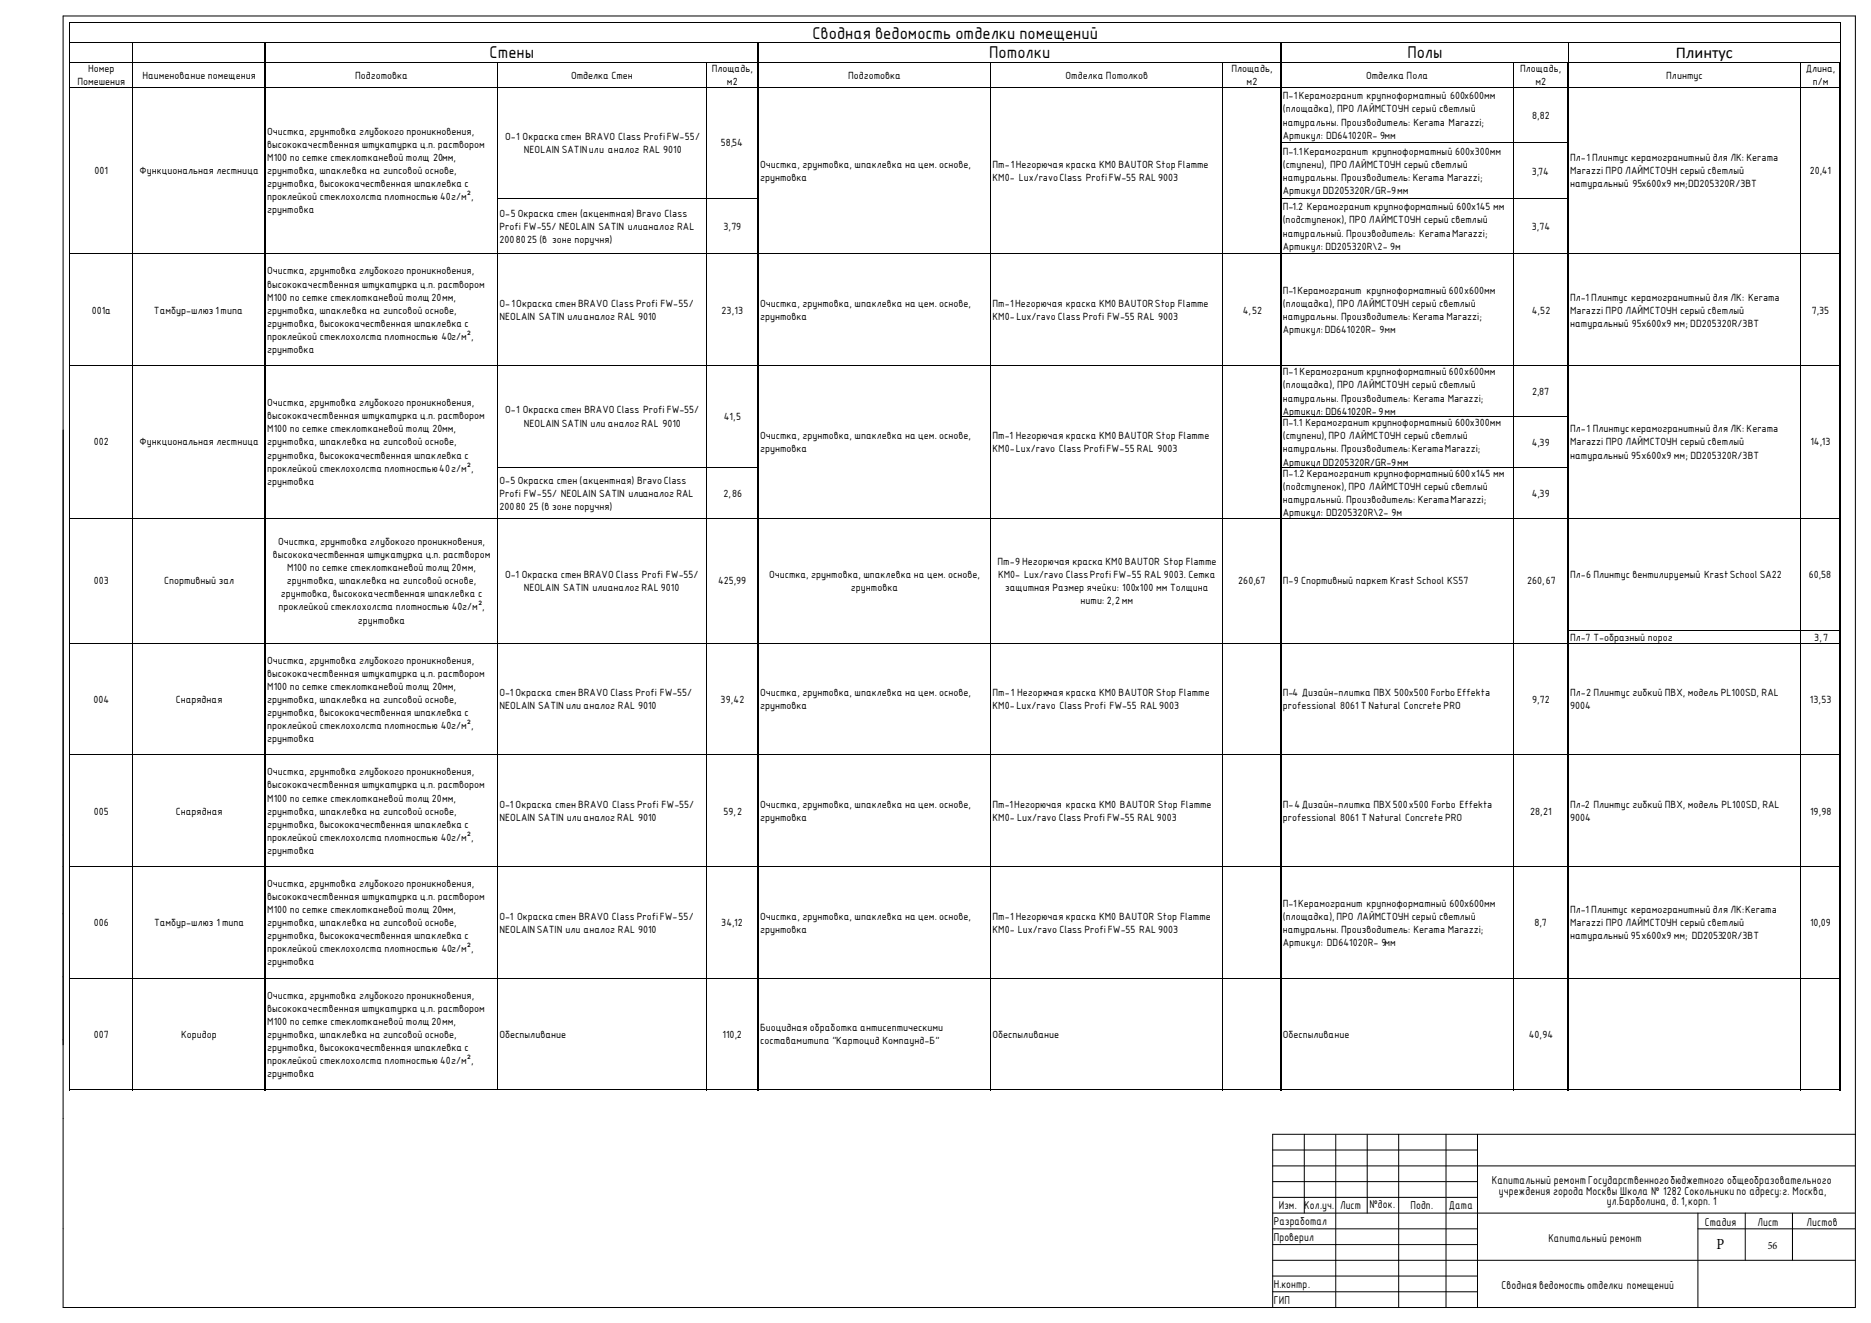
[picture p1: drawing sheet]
<svg xmlns="http://www.w3.org/2000/svg" width="594mm" height="420mm" viewBox="0 0 594 420" stroke-linecap="round" stroke-linejoin="round" font-family="sans-serif">
<defs><g id="words">
<g font-size="5.2">
<text x="257.9" y="12.2">Сводная ведомость отделки помещений</text>
<text x="155.4" y="18.5">Стены</text>
<text x="314" y="18.5">Потолки</text>
<text x="446.8" y="18.5">Полы</text>
<text x="532.1" y="18.3">Плинтус</text>
</g>
<text font-size="4.9" x="545" y="396.5">Р</text>
<g font-size="3.5">
<text x="473.6" y="376">Капитальный ремонт Государственного бюджетного общеобразовательного</text>
<text x="406" y="383.9">Изм. Кол.уч.</text>
<text x="425.4" y="383.9">Лист</text>
<text x="434.7" y="383.7">№док.</text>
<text x="447.8" y="383.9">Подп.</text>
<text x="460" y="383.9">Дата</text>
<text x="475.9" y="379.2">учреждения города Москвы Школа № 1282 Сокольники по адресу: г. Москва,</text>
<text x="510.2" y="382.5">ул.Барболина, д. 1, корп. 1</text>
<text x="404.4" y="388.9">Разработал</text>
<text x="541.2" y="389.2">Стадия</text>
<text x="557.9" y="389.2">Лист</text>
<text x="573.6" y="389.2">Листов</text>
<text x="404.4" y="393.9">Проверил</text>
<text x="491.6" y="394.3">Капитальный ремонт</text>
<text x="561.3" y="396.4">56</text>
<text x="404.4" y="413.9">ГИП</text>
<text x="404.4" y="408.9">Н.контр.</text>
<text x="476.7" y="409.2">Сводная ведомость отделки помещений</text>
</g>
<g font-size="3.2">
<text x="28" y="22.9">Номер</text>
<text x="225.9" y="22.9">Площадь,</text>
<text x="390.9" y="22.9">Площадь,</text>
<text x="482.6" y="23">Площадь,</text>
<text x="573.3" y="23">Длина,</text>
<text x="24.6" y="27.1">Помешения</text>
<text x="45.2" y="25">Наименование помещения</text>
<text x="112.7" y="25">Подготовка</text>
<text x="181.3" y="25">Отделка Стен</text>
<text x="230.8" y="27.1">м2</text>
<text x="269.2" y="25">Подготовка</text>
<text x="338.3" y="25">Отделка Потолков</text>
<text x="395.8" y="27.1">м2</text>
<text x="433.7" y="25">Отделка Пола</text>
<text x="487.5" y="27.1">м2</text>
<text x="529" y="25">Плинтус</text>
<text x="575.5" y="27.1">п/м</text>
<text x="407.3" y="31.6">П-1Керамогранит крупноформатный 600х600мм</text>
<text x="407.3" y="35.7">(площадка), ПРО ЛАЙМСТОУН серый светлый</text>
<text x="407.3" y="39.9">натуральны. Производитель: Kerama Marazzi;</text>
<text x="486.4" y="37.8">8,82</text>
<text x="84.8" y="42.8">Очистка, грунтовка глубокого проникновения,</text>
<text x="84.8" y="47">высококачественная штукатурка ц.п. раствором</text>
<text x="160.4" y="44.4">О-1 Окраска стен BRAVO Class Profi FW-55/</text>
<text x="228.8" y="46.4">58,54</text>
<text x="407.3" y="44">Артикул: DD641020R- 9мм</text>
<text x="84.8" y="51.1">М100 по сетке стеклотканевой толщ 20мм,</text>
<text x="166.3" y="48.5">NEOLAIN SATINили аналог RAL 9010</text>
<text x="241.3" y="53.2">Очистка, грунтовка, шпаклевка на цем. основе,</text>
<text x="315.1" y="53.2">Пт-1Негорючая краска КМ0 BAUTOR Stop Flamme</text>
<text x="407.3" y="53.3">(ступени), ПРО ЛАЙМСТОУН серый светлый</text>
<text x="407.3" y="49.2">П-1.1Керамогранит крупноформатный 600х300мм</text>
<text x="498.5" y="51.1">Пл-1 Плинтус керамогранитный для ЛК: Kerama</text>
<text x="30" y="55.3">001</text>
<text x="44.3" y="55.3">Функциональная лестница</text>
<text x="84.8" y="59.4">грунтовка, высококачественная шпаклевка с</text>
<text x="84.8" y="55.3">грунтовка, шпаклевка на гипсовой основе,</text>
<text x="241.3" y="57.3">грунтовка</text>
<text x="315.1" y="57.3">КМ0- Lux/ravo Class Profi FW-55 RAL 9003</text>
<text x="407.3" y="57.5">натуральны. Производитель: Kerama Marazzi;</text>
<text x="486.3" y="55.4">3,74</text>
<text x="498.5" y="55.3">Marazzi ПРО ЛАЙМСТОУН серый светлый</text>
<text x="498.5" y="59.4">натуральный 95х600х9 мм; DD205320R/3BT</text>
<text x="574.5" y="55.3">20,41</text>
<text x="84.8" y="63.6">проклейкой стеклохолста плотностью 40г/м²,</text>
<text x="407.3" y="61.6">Артикул DD205320R/GR-9мм</text>
<text x="84.8" y="67.7">грунтовка</text>
<text x="158.6" y="68.9">О-5 Окраска стен (акцентная) Bravo Class</text>
<text x="407.3" y="70.9">(подступенок), ПРО ЛАЙМСТОУН серый светлый</text>
<text x="407.3" y="66.8">П-1.2 Керамогранит крупноформатный 600х145 мм</text>
<text x="158.6" y="73">Profi FW-55/ NEOLAIN SATIN илианалог RAL</text>
<text x="158.6" y="77.2">200 80 25 (в зоне поручня)</text>
<text x="229.7" y="73">3,79</text>
<text x="407.3" y="75.1">натуральный. Производитель: Kerama Marazzi;</text>
<text x="486.3" y="73">3,74</text>
<text x="407.3" y="79.3">Артикул: DD205320R\2- 9м</text>
<text x="84.8" y="87.1">Очистка, грунтовка глубокого проникновения,</text>
<text x="84.8" y="91.3">высококачественная штукатурка ц.п. раствором</text>
<text x="84.8" y="95.4">М100 по сетке стеклотканевой толщ 20мм,</text>
<text x="407.3" y="93.4">П-1Керамогранит крупноформатный 600х600мм</text>
<text x="498.5" y="95.4">Пл-1 Плинтус керамогранитный для ЛК: Kerama</text>
<text x="29.1" y="99.6">001а</text>
<text x="48.9" y="99.6">Тамбур-шлюз 1типа</text>
<text x="84.8" y="99.6">грунтовка, шпаклевка на гипсовой основе,</text>
<text x="158.6" y="101.6">NEOLAIN SATIN илианалог RAL 9010</text>
<text x="158.6" y="97.5">О-1Окраска стен BRAVO Class Profi FW-55/</text>
<text x="229.1" y="99.6">23,13</text>
<text x="241.3" y="97.5">Очистка, грунтовка, шпаклевка на цем. основе,</text>
<text x="241.3" y="101.6">грунтовка</text>
<text x="315.1" y="97.5">Пт-1Негорючая краска КМ0 BAUTOR Stop Flamme</text>
<text x="315.1" y="101.6">КМ0- Lux/ravo Class Profi FW-55 RAL 9003</text>
<text x="394.6" y="99.6">4,52</text>
<text x="407.3" y="97.5">(площадка), ПРО ЛАЙМСТОУН серый светлый</text>
<text x="407.3" y="101.7">натуральны. Производитель: Kerama Marazzi;</text>
<text x="486.3" y="99.6">4,52</text>
<text x="498.5" y="99.6">Marazzi ПРО ЛАЙМСТОУН серый светлый</text>
<text x="575.2" y="99.6">7,35</text>
<text x="84.8" y="103.7">грунтовка, высококачественная шпаклевка с</text>
<text x="84.8" y="107.9">проклейкой стеклохолста плотностью 40г/м²,</text>
<text x="407.3" y="105.8">Артикул: DD641020R- 9мм</text>
<text x="498.5" y="103.7">натуральный 95х600х9 мм; DD205320R/3BT</text>
<text x="84.8" y="112">грунтовка</text>
<text x="407.3" y="119.2">П-1 Керамогранит крупноформатный 600х600мм</text>
<text x="407.3" y="123.3">(площадка), ПРО ЛАЙМСТОУН серый светлый</text>
<text x="486.4" y="125.4">2,87</text>
<text x="84.8" y="129">Очистка, грунтовка глубокого проникновения,</text>
<text x="160.4" y="131.3">О-1 Окраска стен BRAVO Class Profi FW-55/</text>
<text x="407.3" y="127.5">натуральны. Производитель: Kerama Marazzi;</text>
<text x="407.3" y="131.6">Артикул: DD641020R- 9мм</text>
<text x="84.8" y="133.1">высококачественная штукатурка ц.п. раствором</text>
<text x="84.8" y="137.3">М100 по сетке стеклотканевой толщ 20мм,</text>
<text x="166.3" y="135.4">NEOLAIN SATIN или аналог RAL 9010</text>
<text x="229.8" y="133.3">41,5</text>
<text x="407.3" y="135.3">П-1.1 Керамогранит крупноформатный 600х300мм</text>
<text x="498.5" y="137.3">Пл-1 Плинтус керамогранитный для ЛК: Kerama</text>
<text x="29.8" y="141.4">002</text>
<text x="44.3" y="141.4">Функциональная лестница</text>
<text x="84.8" y="141.4">грунтовка, шпаклевка на гипсовой основе,</text>
<text x="241.3" y="139.3">Очистка, грунтовка, шпаклевка на цем. основе,</text>
<text x="241.3" y="143.5">грунтовка</text>
<text x="315.1" y="139.3">Пт-1 Негорючая краска КМ0 BAUTOR Stop Flamme</text>
<text x="315.1" y="143.5">КМ0- Lux/ravo Class Profi FW-55 RAL 9003</text>
<text x="407.3" y="139.5">(ступени), ПРО ЛАЙМСТОУН серый светлый</text>
<text x="407.3" y="143.6">натуральны. Производитель: Kerama Marazzi;</text>
<text x="486.3" y="141.6">4,39</text>
<text x="498.5" y="141.4">Marazzi ПРО ЛАЙМСТОУН серый светлый</text>
<text x="574.8" y="141.4">14,13</text>
<text x="84.8" y="149.7">проклейкой стеклохолста плотностью40г/м²,</text>
<text x="84.8" y="145.6">грунтовка, высококачественная шпаклевка с</text>
<text x="407.3" y="147.8">Артикул DD205320R/GR-9мм</text>
<text x="498.5" y="145.6">натуральный 95х600х9 мм; DD205320R/3BT</text>
<text x="84.8" y="153.9">грунтовка</text>
<text x="158.6" y="153.6">О-5 Окраска стен (акцентная) Bravo Class</text>
<text x="407.3" y="151.5">П-1.2 Керамогранит крупноформатный600х145 мм</text>
<text x="407.3" y="155.7">(подступенок), ПРО ЛАЙМСТОУН серый светлый</text>
<text x="158.6" y="157.7">Profi FW-55/ NEOLAIN SATIN илианалог RAL</text>
<text x="158.6" y="161.9">200 80 25 (в зоне поручня)</text>
<text x="229.7" y="157.7">2,86</text>
<text x="407.3" y="159.8">натуральный. Производитель: Kerama Marazzi;</text>
<text x="486.3" y="157.7">4,39</text>
<text x="407.3" y="164">Артикул: DD205320R\2- 9м</text>
<text x="88.3" y="173">Очистка, грунтовка глубокого проникновения,</text>
<text x="86.6" y="177.2">высококачественная штукатурка ц.п. раствором</text>
<text x="316.7" y="179.3">Пт-9 Негорючая краска КМ0 BAUTOR Stop Flamme</text>
<text x="29.8" y="185.5">003</text>
<text x="52.1" y="185.5">Спортивный зал</text>
<text x="91.1" y="185.5">грунтовка, шпаклевка на гипсовой основе,</text>
<text x="91.2" y="181.3">М100 по сетке стеклотканевой толщ 20мм,</text>
<text x="160.4" y="183.4">О-1 Окраска стен BRAVO Class Profi FW-55/</text>
<text x="228" y="185.5">425,99</text>
<text x="244.2" y="183.4">Очистка, грунтовка, шпаклевка на цем. основе,</text>
<text x="316.9" y="183.4">КМ0- Lux/ravo Class Profi FW-55 RAL 9003. Сетка</text>
<text x="393.1" y="185.5">260,67</text>
<text x="407.3" y="185.5">П-9 Спортивный паркет Krast School KS57</text>
<text x="484.8" y="185.5">260,67</text>
<text x="498.5" y="183.5">Пл-6 Плинтус вентилируемый Krast School SA22</text>
<text x="574.3" y="183.5">60,58</text>
<text x="89.1" y="189.6">грунтовка, высококачественная шпаклевка с</text>
<text x="166.3" y="187.6">NEOLAIN SATIN илианалог RAL 9010</text>
<text x="270.2" y="187.6">грунтовка</text>
<text x="319.1" y="187.6">защитная Размер ячейки: 100х100 мм Толщина</text>
<text x="343.1" y="191.7">нити: 2,2мм</text>
<text x="88.4" y="193.8">проклейкой стеклохолста плотностью 40г/м²,</text>
<text x="113.6" y="197.9">грунтовка</text>
<text x="498.5" y="203.3">Пл-7 Т-образный порог</text>
<text x="576" y="203.3">3,7</text>
<text x="84.8" y="210.7">Очистка, грунтовка глубокого проникновения,</text>
<text x="84.8" y="214.8">высококачественная штукатурка ц.п. раствором</text>
<text x="84.8" y="219">М100 по сетке стеклотканевой толщ 20мм,</text>
<text x="158.6" y="221.1">О-1 Окраска стен BRAVO Class Profi FW-55/</text>
<text x="241.3" y="221.1">Очистка, грунтовка, шпаклевка на цем. основе,</text>
<text x="315.1" y="221.1">Пт-1 Негорючая краска КМ0 BAUTOR Stop Flamme</text>
<text x="407.3" y="221.1">П-4 Дизайн-плитка ПВХ 500х500 Forbo Effekta</text>
<text x="498.5" y="221.1">Пл-2 Плинтус гибкий ПВХ, модель PL100SD, RAL</text>
<text x="29.7" y="223.1">004</text>
<text x="55.8" y="223.1">Снарядная</text>
<text x="84.8" y="223.1">грунтовка, шпаклевка на гипсовой основе,</text>
<text x="84.8" y="227.3">грунтовка, высококачественная шпаклевка с</text>
<text x="158.6" y="225.2">NEOLAIN SATIN или аналог RAL 9010</text>
<text x="228.8" y="223.1">39,42</text>
<text x="241.3" y="225.2">грунтовка</text>
<text x="315.1" y="225.2">КМ0- Lux/ravo Class Profi FW-55 RAL 9003</text>
<text x="407.3" y="225.2">professional 8061 T Natural Concrete PRO</text>
<text x="486.4" y="223.1">9,72</text>
<text x="498.5" y="225.2">9004</text>
<text x="574.6" y="223.1">13,53</text>
<text x="84.8" y="231.4">проклейкой стеклохолста плотностью 40г/м²,</text>
<text x="84.8" y="235.6">грунтовка</text>
<text x="84.8" y="246.2">Очистка, грунтовка глубокого проникновения,</text>
<text x="84.8" y="250.3">высококачественная штукатурка ц.п. раствором</text>
<text x="84.8" y="254.5">М100 по сетке стеклотканевой толщ 20мм,</text>
<text x="158.6" y="256.5">О-1 Окраска стен BRAVO Class Profi FW-55/</text>
<text x="241.3" y="256.5">Очистка, грунтовка, шпаклевка на цем. основе,</text>
<text x="315.1" y="256.5">Пт-1Негорючая краска КМ0 BAUTOR Stop Flamme</text>
<text x="407.3" y="256.5">П-4Дизайн-плитка ПВХ500х500 Forbo Effekta</text>
<text x="498.5" y="256.5">Пл-2 Плинтус гибкий ПВХ, модель PL100SD, RAL</text>
<text x="29.8" y="258.6">005</text>
<text x="55.8" y="258.6">Снарядная</text>
<text x="84.8" y="258.6">грунтовка, шпаклевка на гипсовой основе,</text>
<text x="84.8" y="262.8">грунтовка, высококачественная шпаклевка с</text>
<text x="158.6" y="260.7">NEOLAIN SATIN или аналог RAL 9010</text>
<text x="229.7" y="258.6">59,2</text>
<text x="241.3" y="260.7">грунтовка</text>
<text x="315.1" y="260.7">КМ0- Lux/ravo Class Profi FW-55 RAL 9003</text>
<text x="407.3" y="260.7">professional 8061 T Natural Concrete PRO</text>
<text x="485.8" y="258.6">28,21</text>
<text x="498.5" y="260.7">9004</text>
<text x="574.7" y="258.6">19,98</text>
<text x="84.8" y="266.9">проклейкой стеклохолста плотностью 40г/м²,</text>
<text x="84.8" y="271.1">грунтовка</text>
<text x="84.8" y="281.6">Очистка, грунтовка глубокого проникновения,</text>
<text x="84.8" y="285.8">высококачественная штукатурка ц.п. раствором</text>
<text x="407.3" y="287.8">П-1Керамогранит крупноформатный 600х600мм</text>
<text x="84.8" y="289.9">М100 по сетке стеклотканевой толщ 20мм,</text>
<text x="158.6" y="292">О-1 Окраска стен BRAVO Class Profi FW-55/</text>
<text x="241.3" y="292">Очистка, грунтовка, шпаклевка на цем. основе,</text>
<text x="315.1" y="292">Пт-1 Негорючая краска КМ0 BAUTOR Stop Flamme</text>
<text x="407.3" y="292">(площадка), ПРО ЛАЙМСТОУН серый светлый</text>
<text x="498.5" y="289.9">Пл-1 Плинтус керамогранитный для ЛК: Kerama</text>
<text x="29.8" y="294.1">006</text>
<text x="48.9" y="294.1">Тамбур-шлюз 1 типа</text>
<text x="84.8" y="294.1">грунтовка, шпаклевка на гипсовой основе,</text>
<text x="84.8" y="298.2">грунтовка, высококачественная шпаклевка с</text>
<text x="158.6" y="296.1">NEOLAIN SATIN или аналог RAL 9010</text>
<text x="229" y="294.1">34,12</text>
<text x="241.3" y="296.1">грунтовка</text>
<text x="315.1" y="296.1">КМ0- Lux/ravo Class Profi FW-55 RAL 9003</text>
<text x="407.3" y="296.1">натуральны. Производитель: Kerama Marazzi;</text>
<text x="487.2" y="294.1">8,7</text>
<text x="498.5" y="294.1">Marazzi ПРО ЛАЙМСТОУН серый светлый</text>
<text x="498.5" y="298.2">натуральный 95х600х9 мм; DD205320R/3BT</text>
<text x="574.6" y="294">10,09</text>
<text x="84.8" y="302.3">проклейкой стеклохолста плотностью 40г/м²,</text>
<text x="407.3" y="300.3">Артикул: DD641020R- 9мм</text>
<text x="84.8" y="306.5">грунтовка</text>
<text x="84.8" y="317.1">Очистка, грунтовка глубокого проникновения,</text>
<text x="84.8" y="321.2">высококачественная штукатурка ц.п. раствором</text>
<text x="29.8" y="329.5">007</text>
<text x="57.5" y="329.5">Коридор</text>
<text x="84.8" y="329.5">грунтовка, шпаклевка на гипсовой основе,</text>
<text x="84.8" y="325.4">М100 по сетке стеклотканевой толщ 20мм,</text>
<text x="158.6" y="329.5">Обеспыливание</text>
<text x="229.4" y="329.5">110,2</text>
<text x="241.3" y="327.4">Биоцидная обработка антисептическими</text>
<text x="315.1" y="329.5">Обеспыливание</text>
<text x="407.3" y="329.5">Обеспыливание</text>
<text x="485.4" y="329.5">40,94</text>
<text x="84.8" y="333.7">грунтовка, высококачественная шпаклевка с</text>
<text x="241.3" y="331.6">составамитипа &quot;Картоцид Компаунд-Б&quot;</text>
<text x="84.8" y="342">грунтовка</text>
<text x="84.8" y="337.8">проклейкой стеклохолста плотностью 40г/м²,</text>
</g>
<text font-size="1.4" fill="#fff" x="19.8" y="415.2">GSPublisherVersion 0.1.100.100</text>
</g></defs>
<g fill="none" stroke="#000" stroke-width=".32">
<path d="M20 5.1h569v410h-569zM20 275.1h.1M20 265.1h.1M20 290.1h.1M20 310.1h.1M20 330.1h.1M20 355.1h.1M404 375.1h65.1M404 365.1h65.1M404 370.1h185M414.1 360.1v25M424.1 360.1v55"/>
<path d="M434.1 360.1v25M444.1 360.1v55M459.1 360.1v55M469.1 360.1v55M589 360.1h-185v55M20 390.1h.1M404 390.1h65.1M404 395.1h65.1M404 380.1h65.1M404 385.1h185M539 385.1v30M539 390.1h50"/>
<path d="M554.1 385.1v15M569.1 385.1v15M404 410.1h65.1M404 405.1h65.1M589 400.1h-185"/>
</g>
<g fill="#fff">
<path d="M22.3 7.3h561.9v6.1h-561.9z"/>
<path d="M22.3 13.4h384.4v6.5h-384.4z"/>
<path d="M22.3 19.8h561.9v7.9h-561.9z"/>
<path d="M22.3 27.7h218.4v318.2h-218.4z"/>
</g>
<g fill="none" stroke="#000" stroke-width=".32">
<path d="M22 7.2h562.4M22.2 7.1v339M22.3 13.4h61.6M22.3 19.8h61.6M42.2 13.6v332.5M84.5 13.4h155.9M84.5 19.8h155.9M158 20v7.6M224.2 20v326.1M241 13.4h165.4M241 19.8h165.4M314.5 20v326.1"/>
<path d="M388.3 20v326.1M406.9 13.4h177.5M406.9 19.8h90.7M480.4 20v326.1M497.9 13.6v6.1M498.1 19.8h85.9M571.7 20v326.1M584.3 7.1v339M22.3 27.7h61.6M84.5 27.7h155.9M158 27.9v34.9M241 27.7h165.4"/>
<path d="M406.9 27.7h90.7M498.1 27.7h85.9M406.9 45.3h90.7M157.9 63h82.5M158 63.1v17.4M406.9 63h90.7M22.3 80.6h61.6M84.5 80.6h155.9M158 80.7v35.2M241 80.6h165.4M406.9 80.6h90.7M498.1 80.6h85.9"/>
<path d="M22.3 116.1h61.6M84.5 116.1h155.9M158 116.2v32.1M241 116.1h165.4M406.9 116.1h90.7M498.1 116.1h85.9M406.9 132.2h90.7M157.9 148.4h82.5M158 148.5v15.9M406.9 148.4h90.7M22.3 164.6h61.6M84.5 164.6h155.9"/>
<path d="M158 164.7v39.3M241 164.6h165.4M406.9 164.6h90.7M498.1 164.6h85.9M22.3 204.2h61.6M84.5 204.2h155.9M158 204.3v35.2M241 204.2h165.4M406.9 204.2h90.7M498.1 204.2h85.9M498.1 200h85.9M22.3 239.6h61.6"/>
<path d="M84.5 239.6h155.9M158 239.8v35.2M241 239.6h165.4M406.9 239.6h90.7M498.1 239.6h85.9M22.3 275.1h61.6M84.5 275.1h155.9M158 275.2v35.2M241 275.1h165.4M406.9 275.1h90.7M498.1 275.1h85.9M22.3 310.5h61.6"/>
<path d="M84.5 310.5h155.9M158 310.7v35.2M241 310.5h165.4M406.9 310.5h90.7M498.1 310.5h85.9M22 346h562.4"/>
</g>
<path d="M83.9 13.3h.6v332.8h-.6zM240.4 13.3h.6v332.8h-.6zM406.4 13.3h.5v332.8h-.5zM497.6 19.7h.5v326.4h-.5z" fill="#000"/>
<path d="M584.2 19.7v326.4" fill="none" stroke="#000" stroke-width=".42"/>
<use href="#words"/>
</svg>
